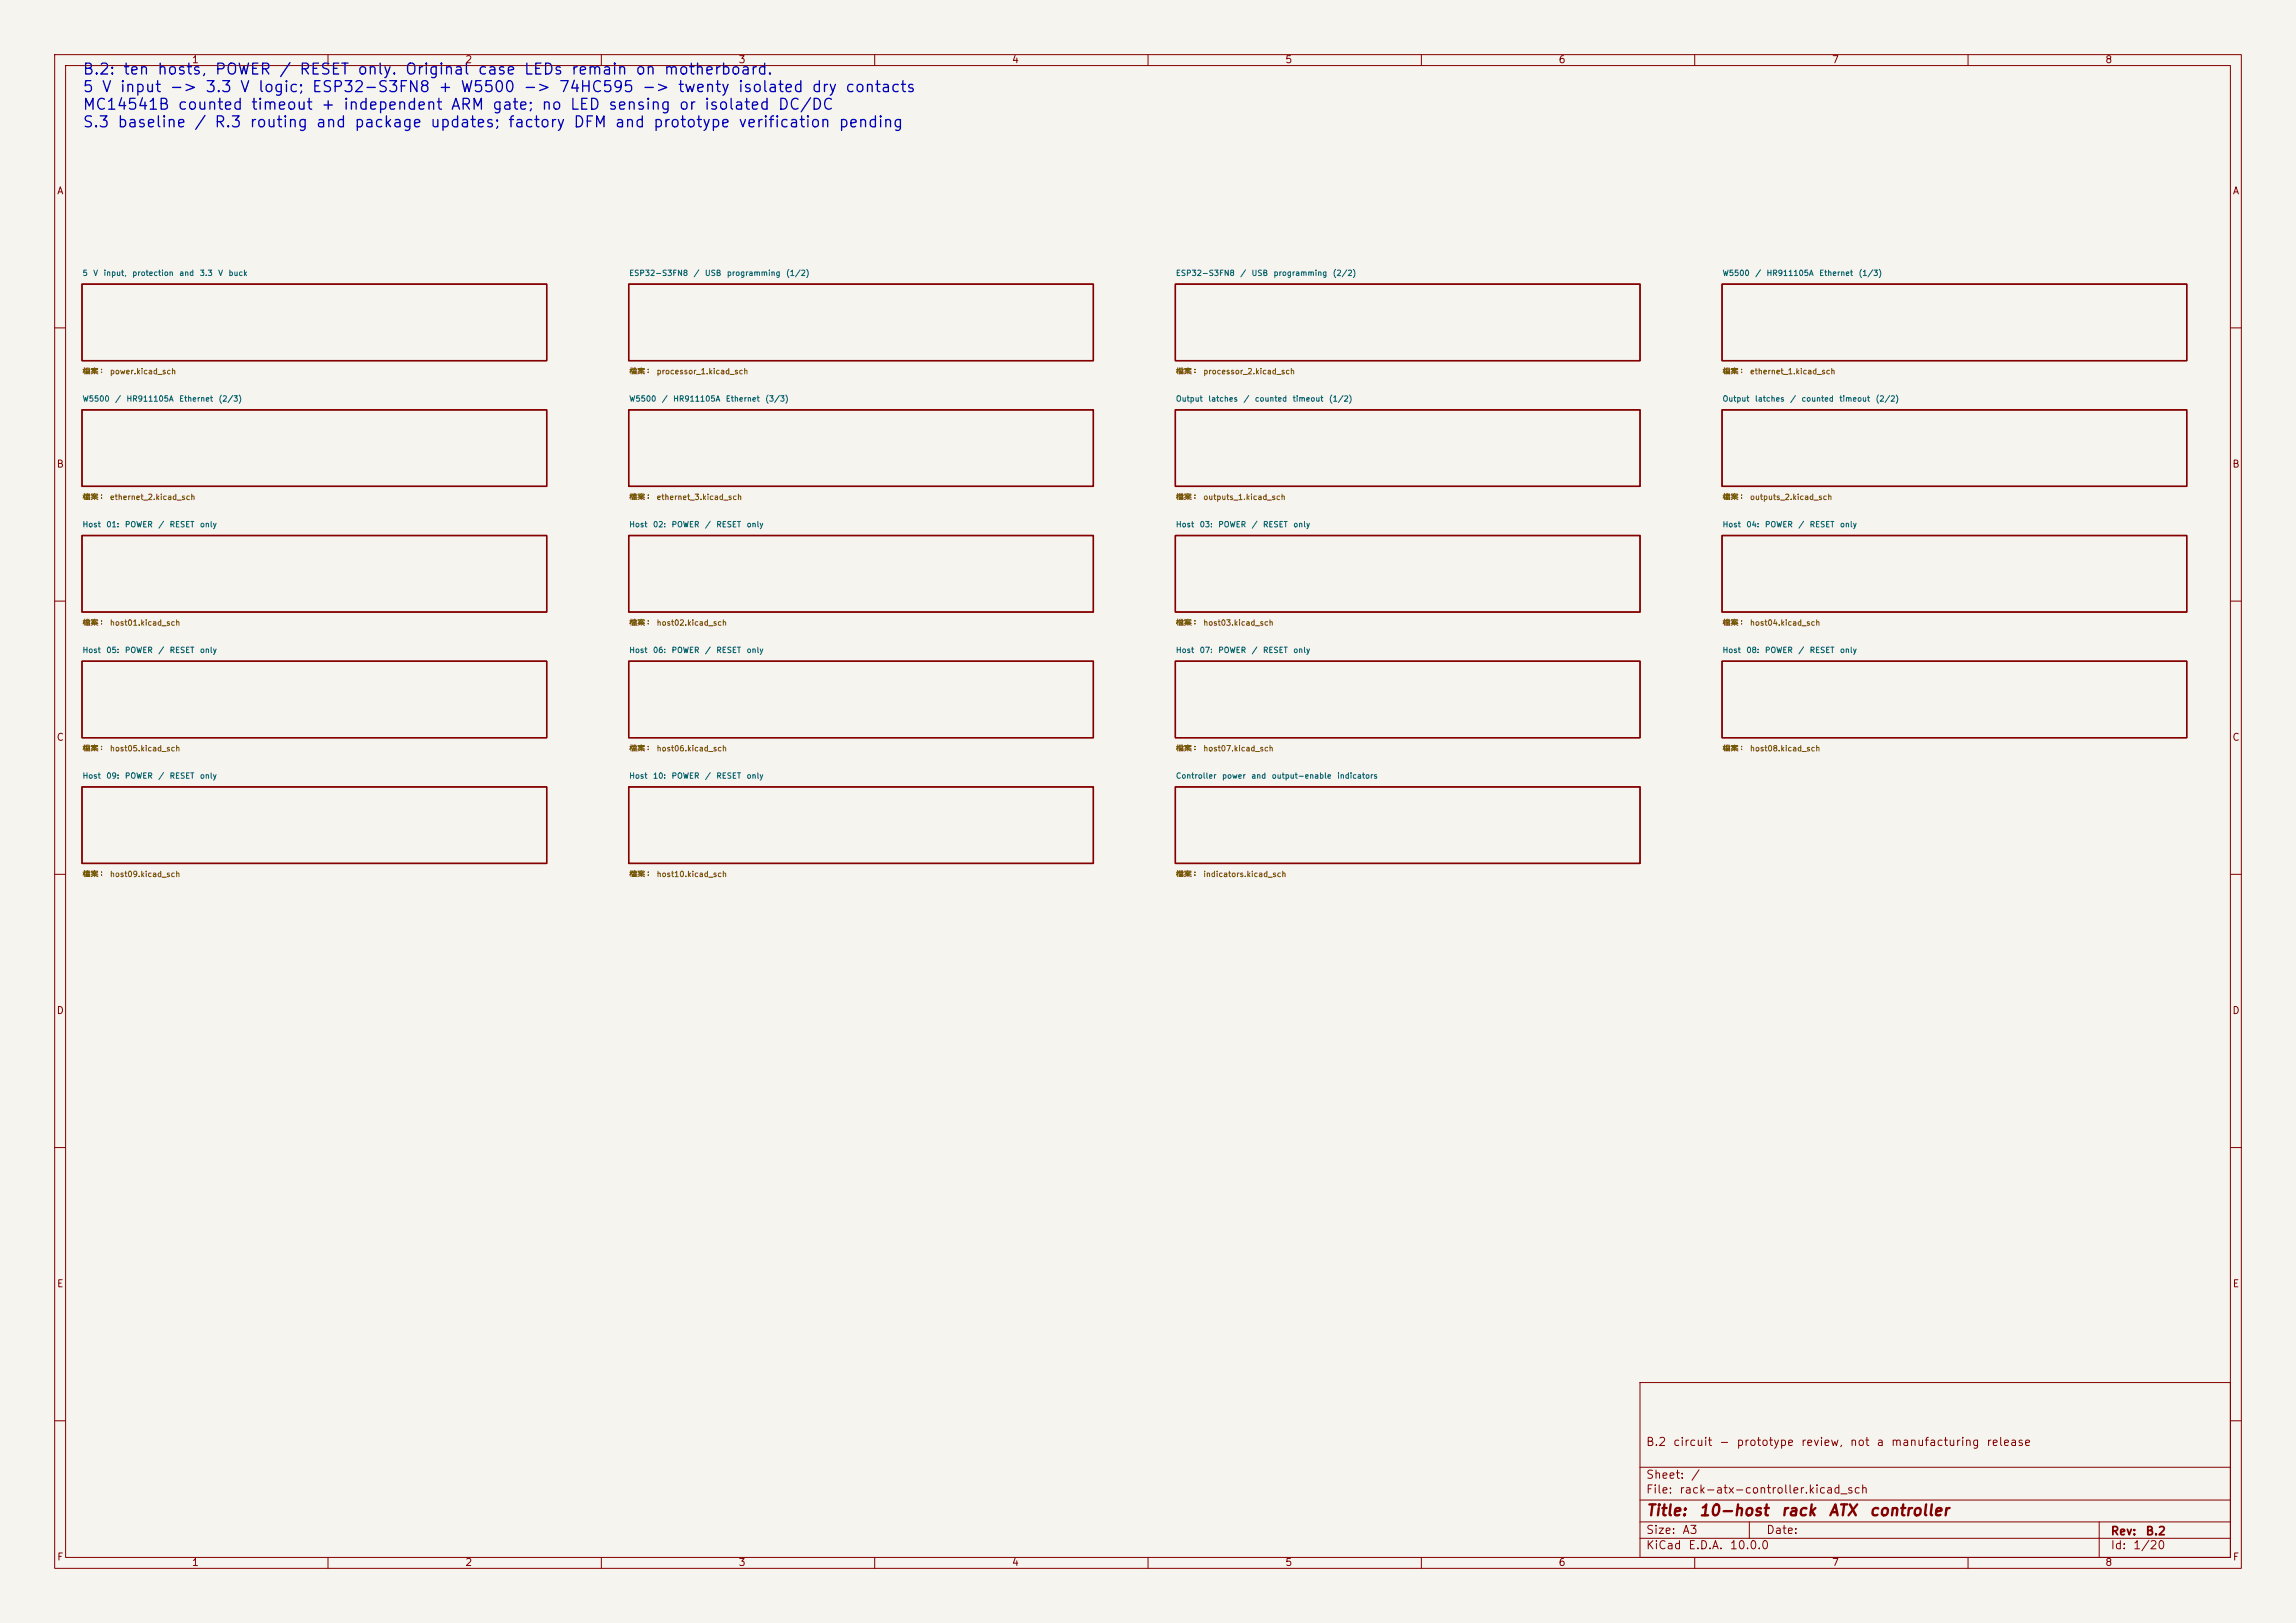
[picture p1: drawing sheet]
<svg xmlns="http://www.w3.org/2000/svg" width="420mm" height="297mm" viewBox="0 0 420 297" stroke-linecap="round" stroke-linejoin="round" font-family="sans-serif">
<defs><g id="words">
<g font-size="2" fill="#0000c2">
<text x="15" y="14.1">B.2:</text>
<text x="15" y="17.4">5</text>
<text x="18.5" y="17.4">V</text>
<text x="21.8" y="17.4">input</text>
<text x="22.4" y="14.1">ten</text>
<text x="28.6" y="14.1">hosts,</text>
<text x="30.9" y="17.4">-&gt;</text>
<text x="37.4" y="17.4">3.3</text>
<text x="39.2" y="14.1">POWER</text>
<text x="43.8" y="17.4">V</text>
<text x="47.1" y="17.4">logic;</text>
<text x="50.9" y="14.1">/</text>
<text x="54.6" y="14.1">RESET</text>
<text x="56.9" y="17.4">ESP32-S3FN8</text>
<text x="65.2" y="14.1">only.</text>
<text x="74" y="14.1">Original</text>
<text x="80" y="17.4">+</text>
<text x="84.1" y="17.4">W5500</text>
<text x="87.3" y="14.1">case</text>
<text x="95.6" y="17.4">-&gt;</text>
<text x="95.7" y="14.1">LEDs</text>
<text x="102.1" y="17.4">74HC595</text>
<text x="104.3" y="14.1">remain</text>
<text x="116.1" y="14.1">on</text>
<text x="117.3" y="17.4">-&gt;</text>
<text x="121.3" y="14.1">motherboard.</text>
<text x="123.8" y="17.4">twenty</text>
<text x="134.8" y="17.4">isolated</text>
<text x="148.3" y="17.4">dry</text>
<text x="154.5" y="17.4">contacts</text>
<text x="15" y="20.6">MC14541B</text>
<text x="15" y="23.8">S.3</text>
<text x="21.3" y="23.8">baseline</text>
<text x="32.4" y="20.6">counted</text>
<text x="35.4" y="23.8">/</text>
<text x="39.1" y="23.8">R.3</text>
<text x="45.5" y="23.8">routing</text>
<text x="45.8" y="20.6">timeout</text>
<text x="57.7" y="23.8">and</text>
<text x="58.6" y="20.6">+</text>
<text x="62.7" y="20.6">independent</text>
<text x="64.7" y="23.8">package</text>
<text x="78.5" y="23.8">updates;</text>
<text x="82.3" y="20.6">ARM</text>
<text x="89.9" y="20.6">gate;</text>
<text x="92.8" y="23.8">factory</text>
<text x="98.9" y="20.6">no</text>
<text x="104.1" y="20.6">LED</text>
<text x="104.8" y="23.8">DFM</text>
<text x="111.1" y="20.6">sensing</text>
<text x="112.3" y="23.8">and</text>
<text x="119.3" y="23.8">prototype</text>
<text x="124" y="20.6">or</text>
<text x="128.7" y="20.6">isolated</text>
<text x="134.9" y="23.8">verification</text>
<text x="142.2" y="20.6">DC/DC</text>
<text x="153.3" y="23.8">pending</text>
</g>
<g font-size="2" fill="#840000">
<text x="301" y="277.9">Title:</text>
<text x="310.6" y="277.9">10-host</text>
<text x="325.6" y="277.9">rack</text>
<text x="334.3" y="277.9">ATX</text>
<text x="341.8" y="277.9">controller</text>
</g>
<g font-size="1.5" fill="#840000">
<text x="301" y="265">B.2</text>
<text x="305.9" y="265">circuit</text>
<text x="314.4" y="265">-</text>
<text x="317.5" y="265">prototype</text>
<text x="329.3" y="265">review,</text>
<text x="338.3" y="265">not</text>
<text x="343.1" y="265">a</text>
<text x="345.8" y="265">manufacturing</text>
<text x="363.2" y="265">release</text>
<text x="301" y="273.7">File:</text>
<text x="301" y="271">Sheet:</text>
<text x="307.1" y="273.7">rack-atx-controller.kicad_sch</text>
<text x="309.2" y="271">/</text>
<text x="301" y="281.1">Size:</text>
<text x="307.6" y="281.1">A3</text>
<text x="323" y="281.1">Date:</text>
<text x="386" y="281.3">Rev:</text>
<text x="392.4" y="281.3">B.2</text>
<text x="301" y="283.9">KiCad</text>
<text x="308.7" y="283.9">E.D.A.</text>
<text x="316.3" y="283.9">10.0.0</text>
<text x="386" y="283.9">Id:</text>
<text x="390.1" y="283.9">1/20</text>
</g>
<g font-size="1.3" fill="#840000">
<text x="35" y="11.9">1</text>
<text x="85" y="11.9">2</text>
<text x="135" y="11.9">3</text>
<text x="185" y="11.9">4</text>
<text x="235" y="11.9">5</text>
<text x="285" y="11.9">6</text>
<text x="335" y="11.9">7</text>
<text x="385" y="11.9">8</text>
<text x="10.3" y="35.9">A</text>
<text x="408.3" y="35.9">A</text>
<text x="10.3" y="85.9">B</text>
<text x="408.2" y="85.9">B</text>
<text x="10.3" y="135.9">C</text>
<text x="408.2" y="135.9">C</text>
<text x="10.3" y="185.9">D</text>
<text x="408.2" y="185.9">D</text>
<text x="10.3" y="235.9">E</text>
<text x="408.3" y="235.9">E</text>
<text x="10.3" y="285.9">F</text>
<text x="35" y="286.9">1</text>
<text x="85" y="286.9">2</text>
<text x="135" y="286.9">3</text>
<text x="185" y="286.9">4</text>
<text x="235" y="286.9">5</text>
<text x="285" y="286.9">6</text>
<text x="335" y="286.9">7</text>
<text x="385" y="286.9">8</text>
<text x="408.3" y="285.9">F</text>
</g>
<g font-size="1" fill="#006464">
<text x="15" y="50.7">5</text>
<text x="17" y="50.7">V</text>
<text x="18.8" y="50.7">input,</text>
<text x="24.1" y="50.7">protection</text>
<text x="32.7" y="50.7">and</text>
<text x="36.4" y="50.7">3.3</text>
<text x="39.8" y="50.7">V</text>
<text x="41.7" y="50.7">buck</text>
<text x="115" y="50.7">ESP32-S3FN8</text>
<text x="126.8" y="50.7">/</text>
<text x="128.8" y="50.7">USB</text>
<text x="132.9" y="50.7">programming</text>
<text x="143.7" y="50.7">(1/2)</text>
<text x="215" y="50.7">ESP32-S3FN8</text>
<text x="226.8" y="50.7">/</text>
<text x="228.8" y="50.7">USB</text>
<text x="232.9" y="50.7">programming</text>
<text x="243.7" y="50.7">(2/2)</text>
<text x="315" y="50.7">W5500</text>
<text x="321" y="50.7">/</text>
<text x="323" y="50.7">HR911105A</text>
<text x="332.7" y="50.7">Ethernet</text>
<text x="339.9" y="50.7">(1/3)</text>
<text x="15" y="73.7">W5500</text>
<text x="21" y="73.7">/</text>
<text x="23" y="73.7">HR911105A</text>
<text x="32.7" y="73.7">Ethernet</text>
<text x="39.9" y="73.7">(2/3)</text>
<text x="115" y="73.7">W5500</text>
<text x="121" y="73.7">/</text>
<text x="123" y="73.7">HR911105A</text>
<text x="132.7" y="73.7">Ethernet</text>
<text x="139.9" y="73.7">(3/3)</text>
<text x="215" y="73.7">Output</text>
<text x="220.9" y="73.7">latches</text>
<text x="227.4" y="73.7">/</text>
<text x="229.4" y="73.7">counted</text>
<text x="236.4" y="73.7">timeout</text>
<text x="243" y="73.7">(1/2)</text>
<text x="315" y="73.7">Output</text>
<text x="320.9" y="73.7">latches</text>
<text x="327.4" y="73.7">/</text>
<text x="329.4" y="73.7">counted</text>
<text x="336.4" y="73.7">timeout</text>
<text x="343" y="73.7">(2/2)</text>
<text x="15" y="96.7">Host</text>
<text x="19.4" y="96.7">01:</text>
<text x="22.8" y="96.7">POWER</text>
<text x="28.9" y="96.7">/</text>
<text x="30.9" y="96.7">RESET</text>
<text x="36.5" y="96.7">only</text>
<text x="115" y="96.7">Host</text>
<text x="119.4" y="96.7">02:</text>
<text x="122.8" y="96.7">POWER</text>
<text x="128.9" y="96.7">/</text>
<text x="130.9" y="96.7">RESET</text>
<text x="136.5" y="96.7">only</text>
<text x="215" y="96.7">Host</text>
<text x="219.4" y="96.7">03:</text>
<text x="222.8" y="96.7">POWER</text>
<text x="228.9" y="96.7">/</text>
<text x="230.9" y="96.7">RESET</text>
<text x="236.5" y="96.7">only</text>
<text x="315" y="96.7">Host</text>
<text x="319.4" y="96.7">04:</text>
<text x="322.8" y="96.7">POWER</text>
<text x="328.9" y="96.7">/</text>
<text x="330.9" y="96.7">RESET</text>
<text x="336.5" y="96.7">only</text>
<text x="15" y="119.7">Host</text>
<text x="19.4" y="119.7">05:</text>
<text x="22.8" y="119.7">POWER</text>
<text x="28.9" y="119.7">/</text>
<text x="30.9" y="119.7">RESET</text>
<text x="36.5" y="119.7">only</text>
<text x="115" y="119.7">Host</text>
<text x="119.4" y="119.7">06:</text>
<text x="122.8" y="119.7">POWER</text>
<text x="128.9" y="119.7">/</text>
<text x="130.9" y="119.7">RESET</text>
<text x="136.5" y="119.7">only</text>
<text x="215" y="119.7">Host</text>
<text x="219.4" y="119.7">07:</text>
<text x="222.8" y="119.7">POWER</text>
<text x="228.9" y="119.7">/</text>
<text x="230.9" y="119.7">RESET</text>
<text x="236.5" y="119.7">only</text>
<text x="315" y="119.7">Host</text>
<text x="319.4" y="119.7">08:</text>
<text x="322.8" y="119.7">POWER</text>
<text x="328.9" y="119.7">/</text>
<text x="330.9" y="119.7">RESET</text>
<text x="336.5" y="119.7">only</text>
<text x="15" y="142.7">Host</text>
<text x="19.4" y="142.7">09:</text>
<text x="22.8" y="142.7">POWER</text>
<text x="28.9" y="142.7">/</text>
<text x="30.9" y="142.7">RESET</text>
<text x="36.5" y="142.7">only</text>
<text x="115" y="142.7">Host</text>
<text x="119.4" y="142.7">10:</text>
<text x="122.8" y="142.7">POWER</text>
<text x="128.9" y="142.7">/</text>
<text x="130.9" y="142.7">RESET</text>
<text x="136.5" y="142.7">only</text>
<text x="215" y="142.7">Controller</text>
<text x="223.4" y="142.7">power</text>
<text x="228.8" y="142.7">and</text>
<text x="232.5" y="142.7">output-enable</text>
<text x="244.5" y="142.7">indicators</text>
</g>
<g font-size="1" fill="#725600">
<text x="15" y="68.7">檔案：</text>
<text x="20" y="68.7">power.kicad_sch</text>
<text x="115" y="68.7">檔案：</text>
<text x="120" y="68.7">processor_1.kicad_sch</text>
<text x="215" y="68.7">檔案：</text>
<text x="220" y="68.7">processor_2.kicad_sch</text>
<text x="315" y="68.7">檔案：</text>
<text x="320" y="68.7">ethernet_1.kicad_sch</text>
<text x="15" y="91.7">檔案：</text>
<text x="20" y="91.7">ethernet_2.kicad_sch</text>
<text x="115" y="91.7">檔案：</text>
<text x="120" y="91.7">ethernet_3.kicad_sch</text>
<text x="215" y="91.7">檔案：</text>
<text x="220" y="91.7">outputs_1.kicad_sch</text>
<text x="315" y="91.7">檔案：</text>
<text x="320" y="91.7">outputs_2.kicad_sch</text>
<text x="15" y="114.7">檔案：</text>
<text x="20" y="114.7">host01.kicad_sch</text>
<text x="115" y="114.7">檔案：</text>
<text x="120" y="114.7">host02.kicad_sch</text>
<text x="215" y="114.7">檔案：</text>
<text x="220" y="114.7">host03.kicad_sch</text>
<text x="315" y="114.7">檔案：</text>
<text x="320" y="114.7">host04.kicad_sch</text>
<text x="15" y="137.7">檔案：</text>
<text x="20" y="137.7">host05.kicad_sch</text>
<text x="115" y="137.7">檔案：</text>
<text x="120" y="137.7">host06.kicad_sch</text>
<text x="215" y="137.7">檔案：</text>
<text x="220" y="137.7">host07.kicad_sch</text>
<text x="315" y="137.7">檔案：</text>
<text x="320" y="137.7">host08.kicad_sch</text>
<text x="15" y="160.7">檔案：</text>
<text x="20" y="160.7">host09.kicad_sch</text>
<text x="115" y="160.7">檔案：</text>
<text x="120" y="160.7">host10.kicad_sch</text>
<text x="215" y="160.7">檔案：</text>
<text x="220" y="160.7">indicators.kicad_sch</text>
</g>
</g></defs>
<path d="M0 0h420v297h-420z" fill="#f5f4ef" stroke="#f5f4ef" stroke-width=".18"/>
<g fill="none" stroke="#840000" stroke-width=".18">
<path d="M10 10h400v277h-400zM12 12h396v273h-396zM60 10v2M110 10v2M160 10v2M210 10v2M260 10v2M310 10v2M360 10v2M10 60h2M408 60h2M10 110h2"/>
<path d="M408 110h2M10 160h2M408 160h2M10 210h2M408 210h2M300 253h108v32h-108zM10 260h2M300 278.5h108M300 274.5h108M300 268.5h108M320 278.5v3M384 278.5v6.5"/>
<path d="M408 260h2M60 285v2M110 285v2M160 285v2M210 285v2M260 285v2M300 281.5h108M310 285v2M360 285v2"/>
</g>
<g fill="none" stroke="#840000" stroke-width=".25">
<path d="M15 52h85v14h-85zM115 52h85v14h-85zM215 52h85v14h-85zM315 52h85v14h-85zM15 75h85v14h-85zM115 75h85v14h-85zM215 75h85v14h-85zM315 75h85v14h-85zM15 98h85v14h-85zM115 98h85v14h-85zM215 98h85v14h-85zM315 98h85v14h-85z"/>
<path d="M15 121h85v14h-85zM115 121h85v14h-85zM215 121h85v14h-85zM315 121h85v14h-85zM15 144h85v14h-85zM115 144h85v14h-85zM215 144h85v14h-85z"/>
</g>
<use href="#words"/>
</svg>
